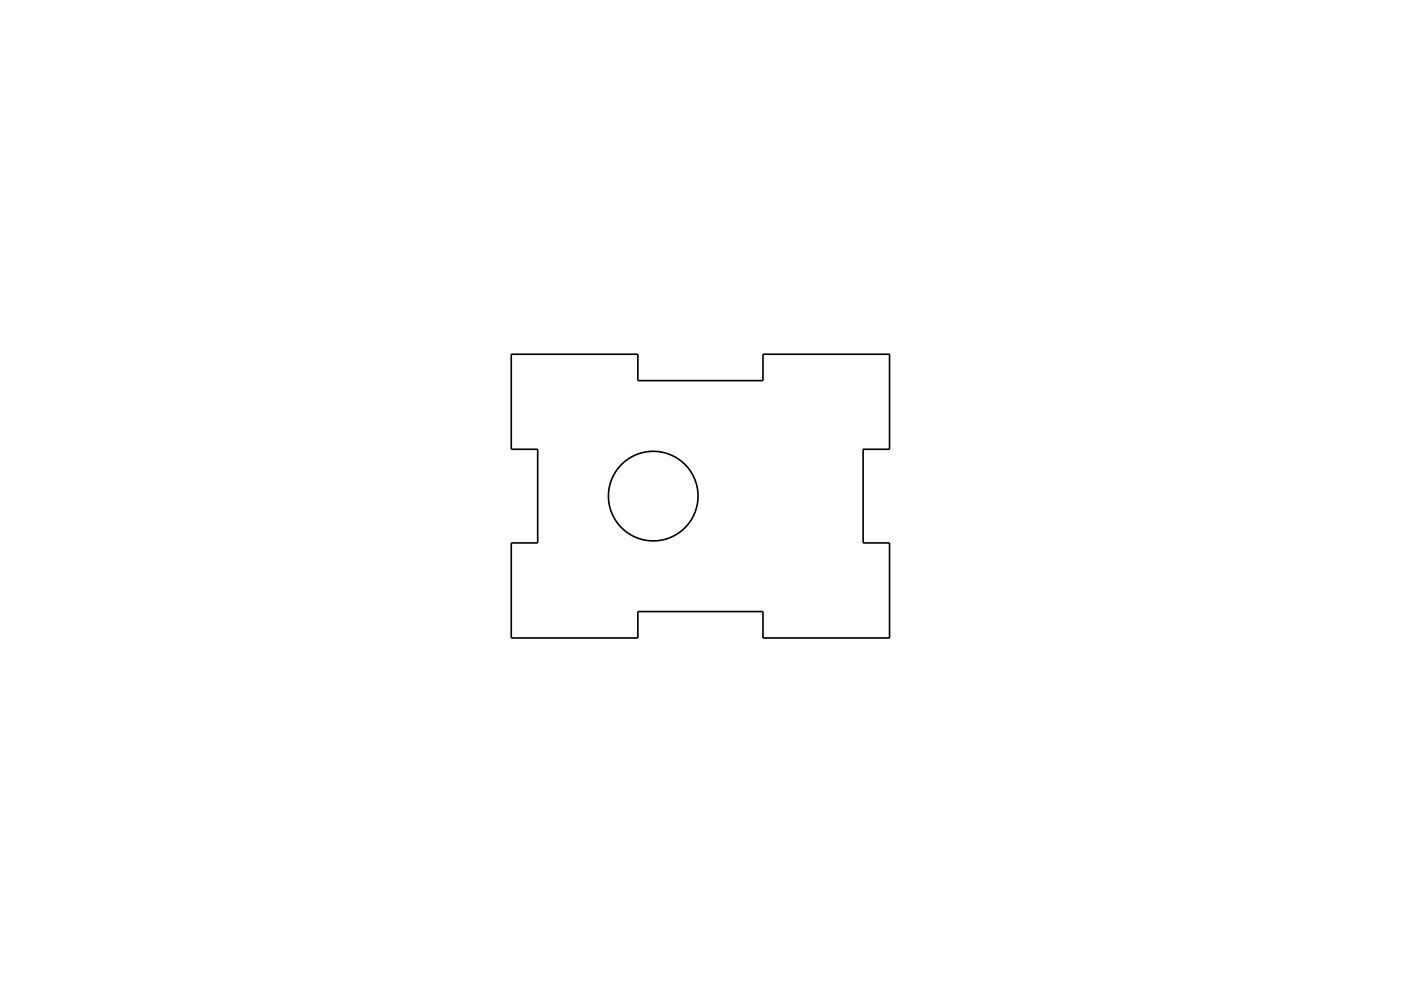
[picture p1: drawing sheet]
<svg xmlns="http://www.w3.org/2000/svg" width="297mm" height="210mm" viewBox="0 0 297 210" stroke-linecap="round" stroke-linejoin="round" font-family="sans-serif">
<g fill="none" stroke="#000" stroke-width=".35">
<path d="M108.4 75.2h26.8v5.6h26.6v-5.6h26.8v20.1h-5.6v19.9h5.6v20.2h-26.8v-5.6h-26.6v5.6h-26.8v-20.2h5.6v-19.9h-5.6z"/>
<circle cx="138.5" cy="105.3" r="9.5"/>
</g>
</svg>
